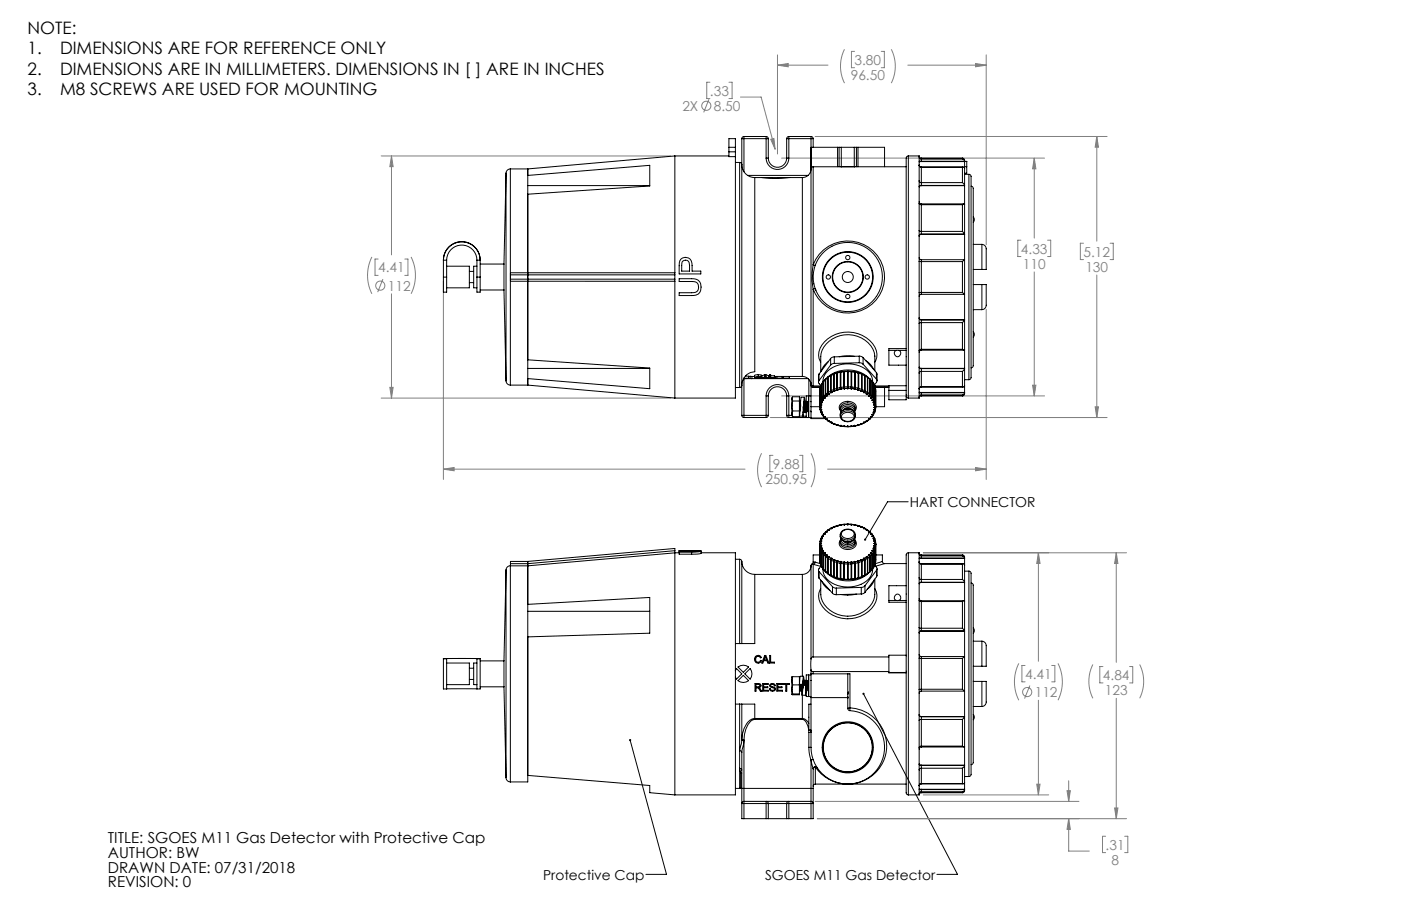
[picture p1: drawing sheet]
<svg xmlns="http://www.w3.org/2000/svg" width="432mm" height="279mm" viewBox="0 0 432 279" stroke-linecap="round" stroke-linejoin="round" font-family="sans-serif">
<defs><g id="words">
<g font-size="5.3">
<text x="8.5" y="10.5">NOTE:</text>
<text x="8.5" y="16.8">1.</text>
<text x="18.5" y="16.8">DIMENSIONS ARE FOR REFERENCE ONLY</text>
<text x="8.5" y="23.1">2.</text>
<text x="18.5" y="23.1">DIMENSIONS ARE IN MILLIMETERS. DIMENSIONS IN [ ] ARE IN INCHES</text>
<text x="8.5" y="29.4">3.</text>
<text x="18.5" y="29.4">M8 SCREWS ARE USED FOR MOUNTING</text>
</g>
<g font-size="4.7">
<text x="33.2" y="260.1">TITLE: SGOES M11 Gas Detector with Protective Cap</text>
<text x="33.2" y="264.6">AUTHOR: BW</text>
<text x="33.2" y="269.1">DRAWN DATE: 07/31/2018</text>
<text x="33.2" y="273.7">REVISION: 0</text>
</g>
<g font-size="4.2" fill="#808080">
<text x="263.4" y="20">3.80</text>
<text x="218.8" y="29.5">.33</text>
<text x="262.2" y="24.7">96.50</text>
<text x="210.3" y="34.2">2X</text>
<text x="220" y="34.2">8.50</text>
<text x="314.7" y="78.2">4.33</text>
<text x="315.3" y="82.9">110</text>
<text x="333.9" y="79.1">5.12</text>
<text x="334.5" y="83.9">130</text>
<text x="116.6" y="84">4.41</text>
<text x="119.5" y="89.7">112</text>
<text x="235.9" y="149.3">250.95</text>
<text x="238.2" y="144.6">9.88</text>
<text x="315.9" y="209.3">4.41</text>
<text x="339.9" y="209.7">4.84</text>
<text x="318.9" y="215">112</text>
<text x="340.5" y="214.4">123</text>
<text x="340.8" y="262">.31</text>
<text x="342.5" y="266.8">8</text>
</g>
<g font-size="4.2">
<text x="280.4" y="156.3">HART CONNECTOR</text>
<text x="167.4" y="271.3">Protective Cap</text>
<text x="235.8" y="271.3">SGOES M11 Gas Detector</text>
</g>
</g></defs>
<g fill="none" stroke="#808080" stroke-width=".31">
<path d="M239.6 16.9v30.6M260.3 15.2a11.7 11.7 0 0 0 0 10.4M263.4 15.8h-1v5.1h1M271.6 15.8h1v5.1h-1M274.7 15.2a11.7 11.7 0 0 1 0 10.4M300.7 19.6l3.3 .5-3.3 .5zM304 16.9v58.6M218.5 30.6l-1.6 4M218.8 25.4h-1v5h1M224.7 25.4h.9v5h-.9M228.2 29.9h6.4l4.3 16.1M239.6 20.1h15.6"/>
<path d="M239.6 20.1l3.3-.5v1zM279.8 20.1h24.2M117.5 48.1h89.2M120.7 48.1l.5 3.3h-1zM120.7 48.1v30.5M237.5 43l1-.3 .4 3.3zM240.9 48.8h81M251.2 42.1h90M318.8 48.8l.5 3.3h-1zM318.8 48.8v24.6M338 42.1l.6 3.3h-1.1zM338 42.1v32.3"/>
<path d="M114.6 79.2a12.7 12.7 0 0 0 0 11.4M116.6 79.9h-1v5h1M124.8 79.9h.9v5h-.9M126.7 79.2a12.7 12.7 0 0 1 0 11.4M314.7 74.1h-1v5h1M322.9 74.1h.9v5h-.9M333.9 75h-.9v5h.9M342.1 75h1v5h-1M118 86.1l-1.6 4M120.7 90.6v32.2M136.7 86.7v61.2M304 95.4v52.5"/>
<path d="M318.8 83.9v38.2M338 84.8v44M120.2 119.5h1l-.5 3.3zM318.3 118.8h1l-.5 3.3zM117.5 122.8h89.2M234.7 139.8a11.7 11.7 0 0 0 0 10.4M237.4 128.8h103.8M240.9 122.1h81M250 139.8a11.7 11.7 0 0 1 0 10.4M337.5 125.5h1.1l-.6 3.3zM136.7 144.7l3.3-.5v1zM136.7 144.7h92.9"/>
<path d="M238.2 140.4h-.9v5.1h.9M246.5 140.4h.9v5.1h-.9M255.1 144.7h48.9M300.7 144.2l3.3 .5-3.3 .5zM284.6 170.5h62.6M320 170.5l.6 3.3h-1.1zM320 170.5v33.4M344 170.5v33.8M344 170.5l.6 3.3h-1.1zM314 204.6a12.7 12.7 0 0 0 0 11.3M315.9 205.2h-.9v5.1h.9M317.4 211.4l-1.6 4"/>
<path d="M320 215.9v29.2M324.1 205.2h1v5.1h-1M326.1 204.6a12.7 12.7 0 0 1 0 11.3M336.8 204.9a11.7 11.7 0 0 0 0 10.4M339.9 205.6h-.9v5h.9M344 215.3v37.2M348.1 205.6h1v5h-1M351.3 204.9a11.7 11.7 0 0 1 0 10.4M251.2 247.1h81.4M251.9 252.5h95.3M284.6 245.1h38.6M319.5 241.8h1.1l-.6 3.3z"/>
<path d="M328.9 243.8h1l-.5 3.3zM329.4 252.5l.5 3.3h-1zM329.4 252.5v10h6.3M329.4 240.8v6.3M340.8 257.9h-1v5h1M343.5 249.2h1.1l-.6 3.3zM346.6 257.9h1v5h-1"/>
<circle cx="217.7" cy="32.6" r="1.41"/>
<circle cx="117.2" cy="88.1" r="1.41"/>
<circle cx="316.6" cy="213.4" r="1.41"/>
</g>
<path d="M279.9 154.7h-6.3l-7 11.7M266.1 214l29 55.6h-6.3M194.2 228.2l11.2 41.4h-6.3" fill="none" stroke="#000" stroke-width=".31"/>
<path d="M194 228a.34 .34 0 0 0 .1 .5 .34 .34 0 0 0 .4-.2 .34 .34 0 0 0-.4-.4l.1 .3-.1-.3zM265.9 213.7a.34 .34 0 0 0 .1 .6 .34 .34 0 0 0 .5-.4 .34 .34 0 0 0-.5-.2l.1 .3zM266.4 166.2l.1 .5 .1-.3-.1 .3a.34 .34 0 0 0 .4-.1 .34 .34 0 0 0-.1-.4 .34 .34 0 0 0-.4 0z" fill="#000"/>
<path d="M338 42.1l.6 3.3h-1.1zM337.5 125.5h1.1l-.6 3.3zM318.8 48.8l.5 3.3h-1zM318.3 118.8h1l-.5 3.3zM237.5 43l1.4 3-.4-3.3zM300.7 144.2l3.3 .5-3.3 .5zM136.7 144.7l3.3-.5v1zM239.6 20.1l3.3-.5v1zM300.7 19.6l3.3 .5-3.3 .5zM120.7 48.1l.5 3.3h-1zM120.2 119.5h1l-.5 3.3zM319.5 241.8h1.1l-.6 3.3zM320 170.5l.6 3.3h-1.1zM344 170.5l.6 3.3h-1.1zM343.5 249.2h1.1l-.6 3.3zM328.9 243.8h1l-.5 3.3zM329.4 252.5l.5 3.3h-1z" fill="#808080"/>
<g fill="none" stroke="#000" stroke-width=".31">
<path d="M156 53.4v64.1M156 53.4l-.7 28M157.3 52.1a1.33 1.33 0 0 0-1.3 1.3M157.3 52.1v66.7M157.3 52.1h5.4M162.7 52.1v2l37.6-3.1v6.4l-37.6 2.5v24.2M162.7 52.1v32M162.7 57.2h37.6M208 48.1v36M208 48.1h16.7M208 48.1l-45.3 4M224.7 46.8v1.5h2"/>
<path d="M224.7 45.4v-2.6h2v2.6M224.7 46.8h2M224.7 45.4h2M224.7 45.4v1.4M226.7 48.3v74.5h-18.7M226.7 46.8v1.5M226.7 50.1h1.3M226.7 45.4v1.4M228 50.1l.4 .2 .2 .5M228 50.1v69.4M228.6 50.8a4 4 0 0 0 4 4M228.6 50.8v68"/>
<path d="M228.6 42.8h.7M228.6 42.8v8M229.3 42.1v.7M229.3 42.1l-.5 .2-.2 .5M229.3 42.8h6.8M229.3 42.1h6.8M229.3 42.8v10.2M230.4 54.1h18.7M232.6 54.8v59.8a4.1 4.1 0 0 0-4 4.2M232.6 54.8h2.2M234.8 54.8a30.7 30.7 0 0 0 8.3 0M234.8 54.8h8.3"/>
<path d="M236.1 42.8h.7M236.1 42.1v.7M236.1 42.1l.5 .2 .2 .5M236.1 48.8a3.5 3.5 0 0 0 3.5 3.5 3.5 3.5 0 0 0 3.5-3.5M236.1 48.8h.7M236.1 42.8v6M236.8 48.8a2.83 2.83 0 0 0 2.8 2.8 2.83 2.83 0 0 0 2.9-2.8M236.8 42.8v6M242.5 48.8h.6M242.5 42.8h.6M242.5 42.8v6M243.1 54.8h.1"/>
<path d="M243.1 42.1l-.4 .2-.2 .5M243.1 42.1v.7M243.1 42.8h6.9M243.1 54.8h4.2M243.1 42.8v6M243.1 42.1h6.9M247.3 54.8v61.3M250 52.1a2.67 2.67 0 0 1-2.7 2.7M250 52.1v66.3M250 45.4h8.1M250 42.1v.7M250 42.1l.4 .2 .2 .5"/>
<path d="M250 42.8h.6M250 42.8v9.3M250.6 51.4l-.4 .2-.2 .5M250.6 51.4v30.3M250.6 51.4h28.7M250.6 42.8v2.6M258.1 45.4h.5M258.1 45.4v6M258.6 45.4h.7M258.6 45.4v6M259.3 45.4v6h-.2M259.3 45.4h4"/>
<path d="M263.3 45.4h.7M263.3 45.4v6h.2M264 45.4h.4M264 45.4v6M264.4 45.4h8.2v6M264.4 45.4v6M280 48.1l-.5 .2-.2 .5v63.8M280 48.1v74.7M280 48.1h3.3M283.3 50.8l.2 .5 .5 .2M283.3 48.1l.2 .5 .5 .2M283.3 48.1v.3"/>
<path d="M283.3 48.4v2.5M283.3 50.9v4.9M283.3 55.8v6.9M283.3 55.8l.2 .4 .5 .1M283.3 50.9l.2 .5 .5 .2M283.3 49.7h.7M283.3 48.4l.2 .5 .5 .2M284 57.3l-.7 .4M284 56.3v.9M284 57.2l-.7 .3M284 51.6v4.7M284 49.8l-.7 .1"/>
<path d="M284 49.1v.6M284 51.6h.1M284 48.8v.3M284 48.8h12.6M284 57.3h13.3M284 49.7v.1M284 57.2v.1M284 57.2h13.3M284 56.3h12.6M284 49.8h13.3M284 49.7h13.3M284 49.1h12.6"/>
<path d="M296.6 48.8l.6 .3 .1 .7M296.6 56.3l.7 .9M296.6 49.1l.7 .6M296.6 48.8v.3M296.9 51.5l-12.9 .1M297.3 57.2v.1M297.3 49.7v.1M297.3 57.3v5.7M297.3 51.9l-.2-.3h-.5v4.7M297.3 51.9v5.4M297.3 49.8v2.1M297.3 53.8h1.3"/>
<path d="M297.3 49.8h.7M297.3 51.4h.7M298 49.8h.1M298 49.8v3.6h-.7M298.6 53.8l.5 .2 .2 .4v62l-.2 .5-.5 .2M298.6 53.8v63.3M299.3 57.4l.5 .2 .2 .5v54.7l-.2 .4-.5 .2M209.9 79.9a2.17 2.17 0 0 1 2.6-.1 2.17 2.17 0 0 1 .8 2.5v1.3h2.7v.9h-6.7v-2.2a3.3 3.3 0 0 1 .6-2.4zM256.4 75.9h.1M283.3 62.2l.2 .5 .5 .2M283.3 62.7v8.4M283.3 71.1v9.5"/>
<path d="M283.3 79.4l.2 .5 .5 .2M283.3 71.1l.7 .3M283.3 62.7l.7 .4M284 72.2l-.5 .2-.2 .5M284 71.4v.8M284 72.2l-.5 .2-.2 .4M284 63.1v8.3M284 62.9v.2M284 62.9h13.2M284 72.2h13.3M284 72.2h.1M284 71.4h12.6"/>
<path d="M284 63.1h12.6M296.6 71.4l.7 .8M296.6 63.1v8.3M297.3 72.2h.1M297.3 72.2v7.9M297.3 63l-.2-.1-.5 .2M297.3 63v9.2M300 66.9l.3 .8-.3 .8M300 75.4h2.6M302.6 75.4v7.7M302.6 75.4a1.65 1.65 0 0 1 1.4 2.2v5.5h-1.4M136.7 80.2a5.7 5.7 0 0 1 5.6-5.7 5.7 5.7 0 0 1 5.7 5.7"/>
<path d="M136.7 80.2a5.7 5.7 0 0 1 5.6-5.6 5.7 5.7 0 0 1 5.7 5.6M136.7 85.5v4.6h1v-4.6M136.7 80.2v5.3M136.7 80.2h1M136.7 85.5h1M137.7 80.2a4.7 4.7 0 0 1 4.6-4.6 4.7 4.7 0 0 1 4.7 4.6M137.7 82.1h7v6.7h-7M137.7 80.2v5.3M144.7 83.7h1.3M144.7 87.2h1.3M147 85.5v4.6h1v-4.6M147 82.1h-1v6.7h1"/>
<path d="M147 80.2h1M147 85.5h1M147 80.2v5.3M148 81.4h7.3M148 89.4h7.3M148 80.2v5.3M155.3 81.4v8M155.3 89.4l.7 28.1M157.3 86.1v.6h5.4M157.3 86.1h50.7M157.3 84.8h50.7M157.3 84.8v1.3"/>
<path d="M162.7 86.7h45.3M162.7 86.1v.6M162.7 84.1v.7M162.7 86.7v24.3l37.6 2.5v6.4l-37.6-3.1v2M162.7 84.1h-5.4v.7M162.7 86.7v32.1M162.7 84.8v1.3M208 86.1v.6M208 84.1h-45.3M208 84.1v.7M208 86.7v36.1M208 84.8v1.3"/>
<path d="M209.3 85.9h3.9a2.57 2.57 0 0 1 2.5 1 2.57 2.57 0 0 1 .2 2.7 2.33 2.33 0 0 1-2.7 1.5h-3.9v-.8h3.9a1.77 1.77 0 0 0 2.1-1.8 1.77 1.77 0 0 0-2.1-1.7h-3.9zM210.5 80.5l.8-.3 .6 .2a1.81 1.81 0 0 1 .6 1.9v1.3h-2.4l.1-2.6zM250.6 81.7l.7 .1M250.6 81.7a11.3 11.3 0 0 1 15.3-6.4 11.3 11.3 0 0 1 5.2 15.7 11.4 11.4 0 0 1-10.8 5.5 11.4 11.4 0 0 1-9.7-7.3M250.6 81.7l-.3 4.9 .3 2.6M250.6 89.2v29.8M250.8 87.5h.1M251.3 89l-.7 .2M251.3 89.1l.2 .3M270.1 91.4h.1M283.3 80.6v9.7M283.3 90.3v9.4"/>
<path d="M283.3 99.7v8.4M283.3 80.6l.7 .1M283.3 98l.1 .4 .6 .2M283.3 98.1l.2 .4 .5 .2M284 80.7v9.5M284 90.2l-.7 .1M284 90.2v.6M284 90.8l-.5 .2-.2 .4M284 80.1v.6M284 98.7v.8M284 99.5l-.7 .2M284 99.5v8.2"/>
<path d="M284 80.7h12.6M284 90.2h12.6M284 90.8h13.3M284 80.1h13.3M284 99.5h12.6M284 98.6v.1M296.6 80.7v9.5M296.6 90.2l.7 .6M296.6 99.5v8.2M297.3 80.1l-.7 .6M297.3 98.7l-.7 .8M297.3 80.1v10.7"/>
<path d="M297.3 90.8v7.8M297.3 98.6v9.2M297.3 98.6l-13.3 .1M297.3 98.6v.1M300 83.1h2.6M300 87.8h2.6M300 95.5h2.6M302.6 87.8v7.7M302.6 87.8h1.4v3.1a8.3 8.3 0 0 1-.4 4.1l-1 .5M156 117.5a1.33 1.33 0 0 0 1.3 1.3M157.3 118.8h5.4M162.7 118.8l45.3 4"/>
<path d="M162.7 113.6h37.6M226.7 119.5h1.3M228.6 118.8l-.1 .4-.5 .3M228.6 118.8v9.3M229.2 116.6l1.5 .1M229.8 116h.9M230.7 116v.7M230.7 116.7l-1.6 .1M231.2 116.1h.6M231.2 116.1h-.5M231.2 116.1v.6M231.2 116.7l-1.6 .1"/>
<path d="M231.8 116.1v.7l-.6-.1M231.8 116.1h.8M232.6 116.4l1.1 .2M232.7 116.5l1 .1M233.7 116.3v.3M233.7 115.6l.9 .1v.6M233.7 115.6l-1 .1-.1 .7M233.7 116.2l-1.1 .2M233.7 116.2l.9 .1M233.7 115.6v.6M234.4 116.5l-.7 .1M234.4 116.5h.3"/>
<path d="M234.4 116.4v.1M234.5 116.5l-.8 .1M234.6 116.3l-1.7 .1 .8 .2M234.7 116.5l-1 .1M234.7 116.1h.1M234.7 115.8v.7M234.8 116.6h2.2M235.1 116.6h.1M235.1 116.6h1.6M235.5 116.5l.4-.2 .4 .2zM235.7 115.6h.3M235.7 115.6l-.9 .3v.7"/>
<path d="M235.7 115.6v.6M235.7 116.2h.3M235.7 116.2l-.9 .4M236 115.6l1 .3v.7M236 115.6v.6M236 116.2l1 .4M236.7 116.6h.1M237 116.1h.2M237.1 116.1l.1 .3M237.2 116.2v.4h1.5M237.2 116.2v-.6h.3v.6M237.2 116.2h.3"/>
<path d="M237.5 116.2v.3M237.5 115.9h1.2v.6M238 116.6h.1M238.7 116.5h.1M238.7 116.1h8.6M238.9 116.1v.5h-.9M239 116.1v.3M239.4 116.1v.5h1.7v-.5M241.2 116.1l-.1 .2M241.4 116.1v.5h1.9v-.5M247.3 116.1l1.5 .4 .7 .8 .4 .7M249.1 116.8h-19.8v11.3"/>
<path d="M249.3 117v5.1M250 118.4l.2 .5 .4 .1M250 118.4l-.1-.4 .1 .7M250 118.7h.1M250 118.7l.1 .5 .5 .2M250 118.8l.2 .4 .4 .2M250 118.8v6.6M250.6 119.4h.1M250.6 119h2.4M252.4 117.4l-.1 .7 .7 .8M252.4 115.4l-.1 2.4M252.4 115.4v2"/>
<path d="M252.7 120v5.5M252.7 119.9v.1M252.7 119.8v4.9M252.8 119.8h-.1M252.8 119.4h-2.2M252.9 119.2l-.2 .6M253 119.1l-.1 .1M253 119.1l-.1 4.8M253.3 118.4l-.3 .7M253.3 118.4v4.7M253.3 118.3l-.3 .8M253.3 118.4h.1"/>
<path d="M253.3 118.3v4.7M253.4 118.3l-.1 .1M253.8 117.7l-.5 .6M253.8 117.7v4.7M253.8 117.6l-.5 .7M253.8 117.6v.1M253.9 117.7h-.1M253.9 117.6v4.7M253.9 117.6h-.1M254.4 117l-.5 .6M254.4 117v4.7M254.4 116.9l-.5 .7"/>
<path d="M254.4 116.9v.1M254.5 117h-.1M254.5 116.9v4.7M254.5 116.9h-.1M254.5 116.8v.1M255.1 116.4l-.6 .5M255.1 116.4v4.7M255.1 116.4h.1M255.2 116.3l-.7 .5M255.2 116.3v4.8M255.2 116.3l-.1 .1M255.3 111.5l-.4 .3a5.4 5.4 0 0 0-1.8 2.6"/>
<path d="M256 115.9l-.8 .4M256 115.9v4.7M256 112.6l-3.6 4.8M256 110.6v2M256 110.6l-3.6 4.8M256 115.8l-.8 .5M256.1 115.8l-.1 .1M256.1 115.8v4.8M256.1 115.8h.1M256.9 115.4l-.8 .4M256.9 115.4v4.7M256.9 115.4l.1 .1"/>
<path d="M256.9 115.3l-.8 .4M256.9 115.3v.1M256.9 115.3l.1 .1M257 115.4v.1M257 115.4v4.8M257.1 115.3l-.1 .2M257.1 112.1l-1.1 .5M257.1 110.1l-1.1 .5M257.1 110.1v2M257.9 115l-.9 .4M257.9 119.8l-.9 .3M257.9 119.8v.5"/>
<path d="M257.9 115.1l-.9 .3M257.9 119.8h.1M257.9 115.1v4.7M257.9 115.1h.1M257.9 115v.1M257.9 115h.1M258 119.8l.2 .6M258 115v.1M258.1 119.7l.2 .5M258.1 119.7l-.1 .1M258.1 115l-.1 4.8M258.1 115l-.1 .1"/>
<path d="M258.1 115h-.1M259 114.7l-.9 .3M259 114.7v.1M259 114.7l.1 .1M259 119.5l-.9 .2M259 119.5l-.1 .5M259 114.8l-.9 .2M259 114.8v4.7M259 119.5l.1 .1M259 114.8h.1M259.1 119.6l.1 .5M259.1 114.8v4.8"/>
<path d="M259.1 114.8h.1M259.1 119.5l.3 .4M259.1 119.5v.1M259.1 114.8v4.7M259.2 114.7l-.1 .1M259.4 119.9l-.2 .2M260 119.8l-.6 .1M260 119.8l.2 .2M260.1 114.6l-1 .2M260.1 114.6h.1M260.1 119.4l-1 .1M260.1 119.4l-.1 .4"/>
<path d="M260.1 119.4h.1M260.1 114.6v4.8M260.1 114.6l.1 .1M260.2 119.4v.6M260.2 114.7v4.7M260.2 114.6v.1M260.3 119.3l.1 .5M260.3 119.3l-.1 .1M260.3 114.6v4.7M260.3 114.6l-.1 .1M260.3 114.5l-.1 .1M260.4 119.8l-.2 .2"/>
<path d="M261.1 119.8h-.7M261.1 119.8l.2 .1M261.2 114.5l.1 .1M261.2 114.6h-.9M261.2 119.3l-.1 .5M261.2 119.3h-.9M261.2 119.3l.1 .1M261.2 114.6v4.7M261.2 114.6h.1M261.3 119.4v.5M261.3 114.6h.1M261.3 114.6v4.8"/>
<path d="M261.4 119.3l.1 .5M261.4 119.3h.9M261.4 114.6h.9M261.4 119.3l-.1 .1M261.4 114.6v4.7M261.4 114.6h-.1M261.4 114.5l-.1 .1M261.4 114.5l.9 .1M261.4 114.5v.1M261.5 119.8h.7M261.5 119.8l-.2 .1M262.2 119.8l.1 .2"/>
<path d="M262.3 114.5l.1 .1M262.3 119.3l-.1 .5M262.3 119.3l.1 .1M262.3 114.6v4.7M262.3 114.6l.1 .1M262.4 114.6v.1M262.4 119.4l-.1 .6M262.4 114.7v4.7M262.5 119.4l.1 .4M262.5 119.4l.9 .1M262.5 114.6l.9 .2M262.5 119.4h-.1"/>
<path d="M262.5 114.6v4.8M262.5 114.6l-.1 .1M262.5 114.6h-.1M262.5 114.6h.1M262.5 114.5l.9 .3M262.6 119.8l.6 .1M262.6 119.8l-.3 .2M263.2 119.9l.2 .2M263.3 109.9l-2.6-.2-2.1 .3M263.4 114.7l.1 .1M263.4 119.5l-.2 .4M263.4 119.5l.1 .1"/>
<path d="M263.4 114.8v4.7M263.4 114.8h.1M263.5 114.8h.1M263.5 119.6l-.1 .5M263.5 114.8v4.8M263.6 119.5l.1 .5M263.6 119.5l.9 .2M263.6 114.8l.9 .2M263.6 114.8v4.7M263.6 119.5l-.1 .1M263.6 114.8h-.1M263.6 114.7l-.1 .1"/>
<path d="M263.6 114.7v.1M263.6 114.7l.9 .3M264.5 115l.1 .1M264.5 119.7l-.2 .5M264.5 119.7l.1 .1M264.5 115v4.7M264.6 115v.1M264.6 119.8l-.2 .6M264.6 115.1v4.7M264.7 115h-.2M264.7 115v.1M264.7 119.8v.5"/>
<path d="M264.7 119.8l.8 .3M264.7 115.1l.8 .3M264.7 119.8h-.1M264.7 115.1v4.7M264.7 115.1h-.1M264.7 115l.8 .4M264.8 111.9l1.2 .4M264.8 109.8l1.2 .5M264.8 111.9l-7.7 .2M264.8 109.8l-7.7 .3M264.8 109.8v2.1M265.5 115.3l.1 .2"/>
<path d="M265.5 115.4v4.7M265.6 115.4v.1M265.6 115.5v4.7M265.7 115.3l-.2 .1M265.7 115.3v.1M265.7 115.3l.8 .4M265.7 115.4l.8 .4M265.7 115.4l-.1 .1M265.7 115.4v4.7M266 112.3l4.1 4.6M266 110.3v2M266 110.3l4.1 4.6"/>
<path d="M266.5 115.8h.1M266.5 115.8v.1M266.5 115.8v4.7M266.5 115.9v4.7M266.6 115.8l.7 .5M266.6 115.8h-.1M266.6 115.8v.1M266.6 115.9l.7 .4M266.6 115.9v4.7M266.6 115.9h-.1M266.8 111.2h.1a6.1 6.1 0 0 1 2.4 2.8M267.3 116.3l.2 .1"/>
<path d="M267.3 116.3v4.8M267.3 116.4h.2M267.4 116.3l.7 .6M267.5 116.4l.6 .5M267.5 116.4v4.7M267.6 116.4a9.7 9.7 0 0 0-12.6 .1M268.1 116.9h.1M268.1 116.9v4.7M268.1 117h.1M268.1 116.9l.1 .1M268.2 116.9l.5 .7M268.2 117l.5 .6"/>
<path d="M268.2 117v4.7M268.7 117.6h.1M268.7 117.6v4.7M268.7 117.7h.1M268.8 117.6v.1M268.8 117.6l.4 .7M268.8 117.7l.4 .6M268.8 117.7v4.7M269 117.8a5.7 5.7 0 0 0-5.1-5.3 9 9 0 0 0-9.7 3.1l-.6 2.2M269.2 118.3l.1 .1M269.2 118.3v4.7M269.2 118.4h.1"/>
<path d="M269.3 118.3l.3 .8M269.3 118.4l.3 .7M269.3 118.4v4.7M269.6 119h4.4M269.6 119.1l.1 .1M269.6 119.1v4.7M269.6 114.3v-4.4a8 8 0 0 0-9.4-6.6 7.9 7.9 0 0 0-7.2 6.6v4.7M269.6 111.7a5 5 0 0 0-1.5-6.7 9.9 9.9 0 0 0-15.4 2.5 4.3 4.3 0 0 0 .3 4.2M269.6 119.1l.2 .7M269.7 119.2l.1 .6M269.7 119.2v4.7M269.7 119.4h4.3"/>
<path d="M269.8 119.8h.1M269.8 119.9l.1 .1M269.8 119.8l.1 4.9M269.9 120v5.5M270.1 116.9l.2 .7-.8 1.2M270.1 114.9l.2 .4v2.1M270.1 114.9v2M272.6 119.4v6h-2.7M274 108.1v4.5h5.3M274 108.1h2.3M276.3 108.1a1.01 1.01 0 0 0-.5 1.5 1.01 1.01 0 0 0 1.6 0 1.01 1.01 0 0 0-.5-1.5M276.3 108.1h.6"/>
<path d="M276.9 108.1h2.4M279.3 112.6v10.7h-5.3v-2.9M279.3 107.5h-5.3v.6M279.3 119h-5.3v1.4M283.3 108.1v7M283.3 115.1v4.8M283.3 119.9v2.5M283.3 113.2l.7 .4M283.3 113.3l.7 .4M284 108l-.5 .2-.2 .5M284 119.3l-.5 .2-.2 .5M284 107.7l-.7 .4"/>
<path d="M284 113.7v.8M284 114.5l-.5 .2-.2 .4M284 114.5v4.8M284 119.3l-.5 .2-.2 .4M284 107.7v.3M284 119.3h.1M284 108h13.2M284 119.3h12.9M284 113.7h13.3M284 113.6v.1M284 107.7h12.6M284 113.6h13.3"/>
<path d="M284 114.5h12.6M284 119.3h12.6M296.6 107.7l.7 .2M296.6 114.5v4.8M297.3 113.7l-.7 .8M297.3 107.8v5.8M297.3 118.9l-.2 .4h-.5M297.3 113.6v5.3M297.3 118.9v2.1M297.3 117.1h1.3M297.3 107.8v.1M297.3 113.6v.1"/>
<path d="M300 102.3l.3 .8-.3 .9M228.6 128.1l.2 .5 .5 .2M228.6 128.1h.7M229.3 128.1v.7M229.3 128.8h6.8M229.3 128.1h6.8M236.1 128.1h.7M236.1 128.1v.7M236.1 122.1h.7M236.1 122.1a3.5 3.5 0 0 1 3.5-3.5 3.5 3.5 0 0 1 3.5 3.5M236.1 122.1v6M236.8 128.1l-.2 .5-.5 .2"/>
<path d="M236.8 122.1a2.83 2.83 0 0 1 2.8-2.8 2.83 2.83 0 0 1 2.9 2.8M236.8 122.1v6M242.5 122.1h.6M242.5 128.1h.6M242.5 128.1l.2 .5 .4 .2M242.5 122.1v6M243.1 128.1v.7M243.1 128.8h6.9M243.1 122.1v6M243.1 128.1h1M244.1 125.2l.2 1.5M244.1 125.2v2.4"/>
<path d="M244.1 123v2.2M244.1 127.6v.5M244.1 128.1l.2 .4M244.1 127.6l.2 .9M244.1 123l.2 .7M244.2 122.5l-.1 .5M244.3 122.5l-.2 .5M244.3 126.7l-.2 .9M244.3 123.7l-.2 1.5M244.3 122.4h2.1v6.1h-2.1M244.3 126.7h2.1M244.3 123.7h2.1"/>
<path d="M246.4 124.4l.1 2M246.5 127l-.1 .1M246.6 123.8l-.2 .4 .1 1.2M246.6 125.4l-.2 1.8M246.6 125.4h.1M246.7 123.8v.1M246.7 123.8l.1 1.5M246.7 123.8v.9M247.5 128.3v.1M247.5 128.3h.1M247.5 127.1l.2-.4-.2-1.2 .4 1.6M247.5 128.4h1"/>
<path d="M247.5 127.6v.8M247.5 127.2h1M247.7 124.5l.2 2.6M247.8 124.1l.2 3M247.8 123.9l.4 2.8-.2 .4M247.9 122.5l-1 .1-.5 5.7h1l.5-5.8 .2 1.5M247.9 127.1h.1M248 124.2l.2 2.4 .3 .5M248.1 124.1l-.2-.5-.3 1.8M248.2 123.8l-.2 .4M248.3 123.8l.2 .4M248.3 123.8l.2 3.3 .3-3.3 .1 .4 .1 2.3-.5 .4"/>
<path d="M248.3 123.8l.2 3.3 .2-3.3 .3 3.1-.5 .2M248.4 127.1h.1M248.5 127.1h.1M248.6 127.1h-.1M249.2 122.1v6.7zM249.3 126.7l-.1 .1M249.3 123.8l-.1 .1M249.9 126.7l.1 .3M249.9 123.8l.1 .1M250 122.1h-1.5v6.7M250 125.4v3.7h4.3M250 125.4h2.7"/>
<path d="M252.7 125.5l.5 .1M252.7 125.5l.3 .3M252.7 125.5v.7l.3 .1M252.7 124.7l.6 .2M252.7 124.7l.3 .3M252.7 124.7v.7l.3 .1M252.7 126.3l.4 .3M252.7 126.3l.2 .7h.3M252.8 126.2l-.1 .1M252.8 126.3l.5 .1M252.9 123.9l.3 .4M252.9 123.9l-.2 .6 .4 .2"/>
<path d="M253 127l.3 .3M253 127h.1M253 127.1l.3 .7 .2-.1M253 125.8v.5M253 125.5l.2 .1M253 127l.5 .1M253 123.9h-.1M253 123.9l.5 .3M253 125v.5M253 126.3l.3 .1M253.1 126.6l.1 .4M253.1 124.7l.2 .2"/>
<path d="M253.2 125.6l-.2 .2M253.2 124.3l-.1 .4M253.2 127l.3 .1M253.3 123.1l.5 .4M253.3 123.1l.2 .4M253.3 123.1l-.3 .7 .3 .2M253.3 126.4l-.2 .2M253.3 124.9l-.3 .1M253.3 127.3l.2 .4M253.3 124l.2 .2M253.3 123l.4 .2M253.4 127.9l.4 .6"/>
<path d="M253.5 127.1l-.2 .2M253.5 124.2l-.3 .1M253.5 123.5l-.2 .5M253.5 127.7l.3 .1M253.7 128l.3 .4M253.7 123.2l.1 .3M253.8 122.4l.5 .4M253.8 122.4l.2 .4M253.8 122.4l-.5 .6M253.8 127.8h-.4l.3 .2M253.8 123.5h-.3M253.8 127.8l-.1 .2"/>
<path d="M253.9 122.3l.3 .3M253.9 128.5l.3 .2M253.9 128.6l.5 .6M254 122.8l-.3 .4M254 128.4l-.2 .1M254 128.4l.3 .1M254.2 128.7l.4 .4M254.2 122.6l.1 .2M254.3 128.5h-.5M254.3 122.8h-.3M254.3 128.5l-.1 .2M254.4 121.7l-.5 .6"/>
<path d="M254.4 121.7l.2 .5M254.5 129.2l.3 .1M254.5 121.7v.1M254.5 121.7l.3 .2M254.5 121.7h-.1M254.5 121.7l.4 .5M254.5 129.3l.7 .5M254.6 122.2l-.4 .4M254.6 129.1l-.2 .1M254.6 129.1h.3M254.8 129.3l.5 .4M254.8 121.9l.1 .3"/>
<path d="M254.9 129.1l-.5 .1M254.9 122.2h-.3M254.9 129.1l-.1 .2M255.1 121.1l-.6 .5M255.1 121.1l.2 .5M255.1 121.1h.1M255.2 121.1l.4 .5M255.2 129.8l.4 .1M255.3 121.6l-.5 .3M255.3 129.7l-.1 .1M255.3 121.6h.3M255.3 129.7h.3"/>
<path d="M255.3 129.9l.7 .4M255.6 129.9l.5 .3M255.6 129.7l-.4 .1M255.6 121.4v.2M255.6 129.7v.2M256 120.6l-.4 .2a.29 .29 0 0 0-.3 .3 .29 .29 0 0 0 .3 .3M256 120.6l.1 .5M256 120.6h.1M256.1 121.1l-.5 .3M256.1 121.1h.3M256.1 120.6l.3 .5M256.1 130.3h.1"/>
<path d="M256.1 120.5l.3 .4M256.1 120.5v.1M256.1 130.3l.3 .1M256.2 130.4l.7 .4M256.4 130.2h-.3M256.4 130.2v.2M256.4 130.4l.6 .2M256.4 120.9v.2M256.9 120.1l.1 .5M256.9 120.1l-.8 .4M256.9 120.1l.1 .1M257 120.6l-.6 .3"/>
<path d="M257 130.6l-.1 .1M257 120.6l.3 .1M257 120.2l.3 .5M257 130.7l.1 .1M257 120.1l.3 .4M257 120.1v.1M257.1 130.8h.2M257.1 130.7l-.2 .1M257.1 130.8l.8 .3M257.3 130.6l-.2 .1M257.3 130.6v.2M257.3 130.6h-.3"/>
<path d="M257.3 130.8l.6 .2M257.3 120.5v.2M257.9 120.3l-.6 .2M257.9 131v.1M257.9 120.3l.3 .1M258 131.1h.3M258.1 131.1h-.2M258.1 131.2l.9 .2M258.2 130.9l-.1 .2M258.2 130.9l-.3 .1M258.2 130.9l.1 .2M258.3 131.1l.6 .2"/>
<path d="M258.3 120.2l-.1 .2M258.9 126.4a1.81 1.81 0 0 1 1.8-2.6 2.45 2.45 0 0 1 3.2 2.1l-.3 .6M258.9 120l-.6 .2M258.9 131.3l.1 .1M258.9 120l.3 .1M259 128.3a2.32 2.32 0 0 1 3.7-1.8 1.64 1.64 0 0 1 .9 1.8M259 126.4l.2 .7M259.1 131.3l.1 .1M259.1 131.3l-.1 .1M259.2 131.2l-.1 .1M259.2 131.2l.2 .1M259.2 131.2l-.3 .1"/>
<path d="M259.2 131.4l.9 .1M259.3 126.9a2.08 2.08 0 0 1 1.7-1.7 2.08 2.08 0 0 1 2.2 1v.7M259.4 131.3l.6 .1M259.4 131.3l-.2 .1M259.7 127.8a2.26 2.26 0 0 1 3.6 .7 2.06 2.06 0 0 1-2 1.5 2.06 2.06 0 0 1-2-1.5zM260 131.4l.1 .1M260 126.4a1.57 1.57 0 0 1 2.6 0M260.2 131.5l.1 .1M260.2 131.5h-.1M260.2 131.3v.2M260.2 131.3l-.2 .1M260.2 131.3l.2 .2"/>
<path d="M260.4 131.5h.7M260.4 131.5l-.1 .1M261.1 131.5l-.8 .1M261.3 131.4v.1M261.3 131.5l.1 .1M261.3 131.5l-.1 .1M261.3 131.4l.2 .1M261.3 131.4l-.2 .1M261.5 131.5l-.1 .1M262.2 131.5h-.7M262.2 131.5l.1 .1M262.3 131.6h-.9"/>
<path d="M262.3 131.3l.1 .2M262.3 131.3l-.1 .2M262.3 131.3l.3 .1M262.4 131.5h.1M262.4 131.5l-.1 .1M262.6 131.4l-.1 .1M263.2 131.3l-.6 .1M263.4 131.4l-.9 .1M263.4 131.2l.2 .2M263.4 131.2l-.2 .1M263.4 131.2l.3 .1M263.5 131.3h-.3"/>
<path d="M263.6 128.2a2.39 2.39 0 0 1-2.3 1.9 2.39 2.39 0 0 1-2.3-1.8M263.6 127.7a2.43 2.43 0 0 0-2.3-1.6 2.43 2.43 0 0 0-2.3 1.7M263.6 126.3l-.2 .8M263.6 128.3a2.48 2.48 0 0 0-2.3-1.6 2.48 2.48 0 0 0-2.3 1.6M263.6 126.3a2.48 2.48 0 0 0-2.3-1.6 2.48 2.48 0 0 0-2.3 1.7M263.6 126.3v.1a2.07 2.07 0 0 0-2.9-2.1 1.83 1.83 0 0 0-1.7 2.1M263.6 128.3h.1M263.7 120l.6 .2M263.7 131.3l-.1 .1M263.7 120l-.3 .1M264.3 131.1l-.6 .2M264.3 120.2l.1 .2"/>
<path d="M264.4 130.9l.1 .2M264.4 130.9l-.1 .2M264.4 130.9l.3 .1M264.5 131.2l-.9 .2M264.5 131.1h.2M264.5 131.1h-.2M264.7 120.3l.6 .2M264.7 131v.1M264.7 120.3l-.3 .1M265.3 130.8l-.6 .2M265.3 120.5v.2M265.3 130.6l.2 .1"/>
<path d="M265.3 130.6v.2M265.3 130.6h.3M265.5 130.8l-.8 .3M265.5 130.7l.2 .1M265.5 130.8h-.2M265.5 120.1l-.2 .4M265.5 120.1l.1 .1M265.5 130.7v.1M265.6 120.2l-.3 .5M265.6 120.6l.6 .3M265.6 130.6l.1 .2M265.6 120.6l-.3 .1"/>
<path d="M265.7 120.1l-.1 .5M265.7 120.1l.8 .4M265.7 120.1l-.1 .1M266.2 130.4l-.6 .2M266.2 120.9v.2M266.2 130.2l.2 .1M266.2 130.2v.2M266.2 130.2h.3M266.4 130.4l-.7 .4M266.4 130.3h.2M266.5 130.3l-.3 .1M266.5 120.5l-.3 .4"/>
<path d="M266.5 120.5v.1M266.5 130.3h.1M266.5 120.6l-.3 .5M266.5 121.1l.5 .3M266.5 130.2l.1 .1M266.5 121.1h-.3M266.6 120.6l-.1 .5M266.6 120.6l.4 .2a.29 .29 0 0 1 .3 .3 .29 .29 0 0 1-.3 .3M266.6 120.6h-.1M267 129.9l-.5 .3M267 129.7l.4 .1M267 121.4v.2"/>
<path d="M267 129.7v.2M267 121.6h.3M267 129.7h.3M267.3 129.9l-.7 .4M267.3 121.6l.4 .3M267.3 129.7l.1 .1M267.3 121.1l-.3 .5M267.3 129.8l-.3 .1M267.3 121.1h.2M267.5 121.1l-.2 .5M267.5 121.1l.6 .5M267.7 129.1l.4 .1"/>
<path d="M267.7 129.1v.2M267.7 122.2h.3M267.7 129.3l-.4 .4M267.7 121.9v.3M268 122.2l.4 .4M268 129.1l.1 .1M268 129.1h-.3M268.1 129.3l-.7 .5M268.1 121.7l-.4 .5M268.1 121.7h.1M268.1 121.7l-.4 .2M268.1 121.7v.1"/>
<path d="M268.1 129.2l-.4 .1M268.2 129.2h.1M268.2 121.7l-.2 .5M268.2 121.7l.5 .6M268.3 128.5h.5M268.3 122.8h.3M268.3 128.5l.1 .2M268.4 128.7l-.4 .4M268.4 122.6l-.1 .2M268.6 122.8l.3 .4M268.6 128.4l.2 .1M268.6 128.4l-.3 .1"/>
<path d="M268.7 128.6l-.5 .6M268.7 122.3l-.3 .3M268.7 128.5l-.3 .2M268.8 127.8h.4l-.3 .2M268.8 127.8l.1 .2M268.8 123.5h.2M268.8 122.4l-.5 .4M268.8 122.4l-.2 .4M268.8 122.4l.4 .6M268.9 128l-.3 .4M268.9 123.2l-.1 .3M269 123.5l.3 .5"/>
<path d="M269 127.7l-.2 .1M269.1 124.2l.3 .1M269.1 127.1l.2 .2M269.2 127.9l-.4 .6M269.2 123l-.3 .2M269.3 127.3l-.3 .4M269.3 124l-.2 .2M269.3 126.4l.2 .2M269.3 124.9l.3 .1M269.3 123.1l-.5 .4M269.3 123.1l-.3 .4M269.3 123.1l.3 .7"/>
<path d="M269.4 124.3l.1 .4M269.4 127l-.3 .1M269.4 125.6l.2 .2M269.5 126.6l-.1 .4M269.5 124.7l-.2 .2M269.6 125v.5M269.6 126.3l-.3 .1M269.6 123.9l-.5 .3M269.6 123.9h.1M269.6 127l-.5 .1M269.6 125.8v.5M269.6 125.5l-.2 .1"/>
<path d="M269.6 127.1l-.3 .7-.3-.1M269.6 123.8l-.3 .2M269.6 127l-.3 .3M269.6 127h.1M269.7 123.9l-.3 .4M269.7 123.9l.1 .6-.3 .2M269.8 124.7l-.5 .2M269.8 126.3l-.5 .1M269.8 124.6l.1 .1M269.8 126.2v.1M269.8 126.3l-.2 .7h-.2M269.8 126.3l-.3 .3"/>
<path d="M269.9 124.7l-.3 .3M269.9 124.7v.7l-.3 .1M269.9 125.5l-.5 .1M269.9 125.4v.1M269.9 125.5l-.3 .3M269.9 125.5v.7l-.3 .1M274 120.4h5.3M279.3 122.1l.2 .5 .5 .2M280 122.8h3.3M283.3 122.4v.4M283.3 120.9l.7 .1M283.3 121.1h.7"/>
<path d="M284 122.1l-.5 .2-.2 .5M284 121.1v.7M284 121.8l-.5 .2-.2 .4M284 121.8v.3M284 122.1h12.6M284 121.1h13.3M284 121v.1M284 121h13.3M284 121.8h12.6M296.6 121.8v.3M297.3 121.1l-.7 .7M297.3 121l-.1 .8-.6 .3"/>
<path d="M297.3 121v.1M156 175.8v64M156 175.8l-.7 28M157.3 174.5a1.33 1.33 0 0 0-1.3 1.3M157.3 174.5v66.6M157.3 174.5h.1M157.3 173.8v.7h5.4M157.3 173.8h5.4M162.7 174.5v11.9l37.6-2.2v11.1l-37.6 1.1v42.7l37.6 3.1v2.3l7.7 .6M162.7 173.8v.7M162.7 174.5v66.6h-5.4M162.7 173.1v.7"/>
<path d="M162.7 173.1h-5.4v.7M208 170.5v74.6M208 170.5l-45.3 4M208 169.8v.7M208 169.8v-.7l-45.3 4M208 170.5h1.3M208 169.8l-45.3 4M209.3 169.8l6.8 .1M209.3 170.1v.1M209.3 169.8h.1M209.3 170.2v.7h3.9M209.3 170.2h3.9"/>
<path d="M209.3 170.1h3.9M209.3 169.8v.3M213.2 169.8l2.1 .1-2.1 .2zM213.2 170.2v.7M215.1 169.8h.9M216.1 169.9v.7l-.3 .1-2.6 .2M216.1 170.5h10.6v74.6h-18.7M216.1 169.9l-2.9 .3M226.7 172.5h1.3M228 172.5l.4 .2 .2 .4M228 172.5v26M228.6 173.1a4 4 0 0 0 4 4"/>
<path d="M228.6 173.1v25.4M232.6 177.1v21.4h-4M232.6 177.1h14.7M247.3 177.1v31.4M250 174.5a2.67 2.67 0 0 1-2.7 2.6M250 174.5v28.7M250.3 173.9l-.3 .6M250.3 173.9l.3 .1M250.6 173.3l-.3 .6M250.6 174v28.6M250.6 174l2.4 .6M250.7 173.3l.6 .1"/>
<path d="M251.3 173.4l-.2 .4-.5 .2M251.3 173.4l1.5 .4M252.3 175.8v2.1l.2 .5M252.5 176.3l4.1 4.6M252.5 176.3v2.1M252.5 178.4l4.1 4.6M252.7 167.8v5.5M252.7 171.1h-2.1v2.2M252.7 167.8h.1M252.7 173.3v.1M252.7 168.6v4.8M252.7 173.3h.1"/>
<path d="M252.7 173.4l.2 .7M252.7 167h.1M252.9 169.4l.1 4.8M252.9 174.1h.1M253 174.2l.3 .6M253 166.2h.1M253 174.2h.1M253 174.2l.3 .7M253 167.7v.5M253 167.7l-.3 .1v.8M253 167.4l-.3 .4M253 167.4l.2 .2"/>
<path d="M253 167v.4M253 168.2l-.3 .4M253 167h-.3v.8M253 168.2l.3 .1M253.1 174.5l-.8 1.1 .2 .7M253.1 168.5l.1 .5M253.1 168.5l-.4 .2 .2 .7M253.1 166.7l-.3 .2M253.1 166.7l.2 .1M253.2 167.6l-.5 .2M253.2 167.6l-.2 .1M253.2 166.2h-.3l-.2 .7"/>
<path d="M253.2 166.2l-.1 .5M253.2 169l-.3 .4M253.2 169l.3 .1M253.3 179.3l.7 1.2 1.8 1.5M253.3 168.3l-.6 .3M253.3 166.8l-.5 .2M253.3 174.8l.1 .1M253.3 170.1v4.7M253.3 166.8l-.3 .2M253.3 168.3l-.2 .2M253.3 174.8h.1M253.3 165.5h.2"/>
<path d="M253.3 165.5l-.3 .6M253.3 169.3l.2 .4M253.3 169.3l-.3 .2 .3 .6M253.3 165.9l-.3 .3M253.3 165.9l.2 .2M253.3 174.9l.5 .7M253.3 170.2l.5 .6M253.3 174.9l.5 .6M253.3 170.2v4.7M253.5 169.1l-.6 .3M253.5 166.1l-.5 .1M253.5 169.1l-.2 .2"/>
<path d="M253.5 166.1l-.3 .1M253.5 165.5l-.2 .4M253.5 169.7l-.2 .4M253.5 169.7l.3 .1M253.7 170l.3 .4M253.7 170l-.4 .2M253.7 165.2l-.3 .2h.4M253.7 165.2l.1 .2M253.8 175.5v.1M253.8 170.8v4.7M253.8 170.8l.1 .1M253.8 175.5l.1 .1"/>
<path d="M253.8 164.7l.2 .1M253.8 164.7l-.4 .7M253.8 169.8l-.5 .3M253.8 165.4l-.3 .1M253.8 169.8l-.1 .2M253.8 164.7h.5M253.8 175.7h.1M253.9 175.6l.5 .7M253.9 170.9l.5 .6M253.9 175.6l.5 .6M253.9 170.9v4.7M253.9 170.8v.1"/>
<path d="M254 164.8l-.3 .4M254 170.4l-.2 .4M254 170.4l.3 .1M254.2 170.7l.4 .3M254.2 170.7l-.3 .2M254.2 164.5l-.3 .2M254.2 164.5l.1 .2M254.3 170.5l-.4 .3M254.3 170.5l-.1 .2M254.3 164.7l-.3 .1M254.4 176.2v.1M254.4 171.5v4.7"/>
<path d="M254.4 176.2h.1M254.4 164.1h.2M254.4 164.1l-.5 .5M254.4 164.1h.5M254.4 176.3h.1M254.5 171.6l.6 .5M254.5 176.3l.6 .5M254.5 176.3v.1M254.5 171.6v4.7M254.5 171.5v.1M254.5 176.4l.7 .5M254.6 164.1l-.4 .4"/>
<path d="M254.6 171l-.2 .5M254.6 171l.3 .1M254.8 171.3l.5 .3M254.8 171.3l-.3 .3M254.8 163.9l-.3 .2M254.8 163.9l.1 .2M254.9 171.1l-.5 .4M254.9 164.1h-.3M254.9 171.1l-.1 .2M254.9 176.8a9.7 9.7 0 0 0 12.7 0M255.1 176.8l.1 .1M255.1 172.1v4.7"/>
<path d="M255.1 172.1h.1M255.1 176.8h.1M255.2 163.5l.1 .1M255.2 163.5l.4 .1M255.2 176.9h.1M255.2 163.4l-.7 .6M255.2 176.9l.8 .6M255.2 176.9l.8 .5M255.2 172.1v4.8M255.3 163.6l-.5 .3M255.3 171.6l-.2 .5M255.3 163.6h.3"/>
<path d="M255.3 171.6h.3M255.6 171.9l.5 .3M255.6 171.9a.32 .32 0 0 0-.3 .3 .32 .32 0 0 0 .4 .3l.3 .1M255.6 171.6l-.4 .5M255.6 163.3l-.4 .2M255.6 163.3v.3M255.6 171.6v.3M256 177.4h.1M256 172.6v4.8M256 177.4l.1 .1M256 162.9l-.7 .5M256.1 163l-.5 .3"/>
<path d="M256.1 172.2l-.1 .4M256.1 163l.3 .1M256.1 172.6v4.8M256.1 172.6v.1M256.1 172.6h-.1M256.1 172.7l.8 .4M256.1 177.4l.8 .4M256.1 177.4v.1M256.1 177.5l.8 .4M256.4 172.1l-.3 .5M256.4 172.1l-.3 .1M256.4 172.1v.2"/>
<path d="M256.4 172.3l.6 .3M256.4 172.3l-.3 .4M256.4 162.8l-.3 .1M256.4 162.8v.3M256.9 177.8v.1M256.9 173.1v4.7M256.9 162.5l-.7 .3M256.9 162.5l.1 .1M256.9 162.5h.2M257 162.6l-.6 .2M257 172.6l-.1 .5M257 162.6h.3"/>
<path d="M257 177.8h.1M257 173.1v4.8M257 173.1h.1M257 173.1h-.1M257 177.8v.1M257 177.8h-.1M257 177.8l.1 .1M257 177.9h-.1M257 177.9l.9 .4M257 173.1l.9 .3M257 177.9l.9 .3M257.1 162.5l.2 .1"/>
<path d="M257.3 172.5l-.3 .6M257.3 172.5l-.3 .1M257.3 172.5v.3M257.3 172.8l.6 .2M257.3 172.8l-.3 .3M257.3 162.4l-.3 .1M257.3 162.4v.2M257.9 162.1l-.8 .3M257.9 178.2v.1M257.9 173.4v4.8M257.9 162.1v.1M257.9 162.1l.2 .1"/>
<path d="M257.9 162.2l-.6 .2M257.9 173v.4M257.9 162.2l.3 .1M258 178.1v.1M258 173.4l.1 4.8M258 173.4l.1 .1M258 173.4h-.1M258 178.1l.1 .1M258 178.1l-.1 .1M258 178.2l.1 .1M258 178.2l-.1 .1M258.1 178.2l.9 .3"/>
<path d="M258.1 173.5l.9 .2M258.1 178.2l.9 .2M258.1 162.2l.1 .1M258.2 172.9l-.2 .5M258.2 172.9l-.3 .1M258.2 172.9l.1 .2M258.3 173.1l-.2 .4M258.3 173.1l.6 .1M258.3 162.1l-.3 .1M258.3 162.1l-.1 .2M258.9 173.2l.1 .5M258.9 162l-.6 .1"/>
<path d="M258.9 162l.3 .1M259 161.9l-.9 .2M259 161.9l-.1 .1M259 161.9h.1M259 164.9a2.46 2.46 0 0 0 2.3 1.7 2.46 2.46 0 0 0 2.3-1.7M259 166.8a2.46 2.46 0 0 0 2.3 1.7 2.46 2.46 0 0 0 2.3-1.7M259 166.8a2.32 2.32 0 0 0 3.7 1.9 1.55 1.55 0 0 0 .9-1.3M259 164.9v.5M259 178.4v.1M259 173.7v4.7M259 164.9a2.42 2.42 0 0 1 2.3-1.7 2.42 2.42 0 0 1 2.3 1.7M259 166.7a1.79 1.79 0 0 0 0 1.9 1.79 1.79 0 0 0 1.7 .8 2.45 2.45 0 0 0 3.2-2l-.3-.7"/>
<path d="M259.1 178.4v.1M259.1 173.7v4.7M259.1 173.7h.1M259.1 173.7h-.1M259.1 178.4h-.1M259.1 178.5h.1M259.1 178.5h-.1M259.1 161.9l.1 .2M259.1 178.5l1 .2M259.1 173.7l1 .2M259.1 178.5l1 .1M259.1 173.7v4.8"/>
<path d="M259.2 161.8l-.1 .1M259.2 166.1l-.2 .7M259.2 173.1l-.1 .6M259.2 173.1l.2 .2M259.2 173.1l-.3 .1M259.3 166.4a2.06 2.06 0 0 0 1.6 1.7 2.06 2.06 0 0 0 2.2-.9l.2-.8M259.4 173.3l-.3 .4M259.4 173.3l.6 .1M259.4 161.9l-.2 .2M259.7 163.9a2.26 2.26 0 0 1 3.6 .7 2.06 2.06 0 0 1-2 1.5 2.06 2.06 0 0 1-2-1.5zM260 173.4l.1 .5M260 161.8l-.6 .1"/>
<path d="M260 161.8l.2 .1M260 166.9a1.57 1.57 0 0 0 2.6 0M260.1 161.7l-.9 .1 .2 .1M260.1 161.7l-.1 .1M260.1 161.7l.1 .1M260.1 178.6v.1M260.1 173.9v4.7M260.2 178.5v.1M260.2 173.8v4.7M260.2 173.8l.1 .1M260.2 173.8l-.1 .1M260.2 178.5l.1 .1"/>
<path d="M260.2 178.5l-.1 .1M260.2 161.8v.1M260.2 178.6l.1 .1M260.2 178.6l-.1 .1M260.2 173.3v.5M260.2 173.3l.2 .1M260.2 173.3l-.2 .1M260.3 173.9h.9M260.3 178.6l.9 .1M260.3 178.6v.1M260.3 173.9v4.7M260.3 161.7l-.1 .1"/>
<path d="M260.3 161.7l.1 .1M260.4 173.4l-.1 .5M260.4 173.4l.7 .1M260.4 161.8l-.2 .1M261.1 173.5l.1 .4M261.1 161.7l-.7 .1M261.1 161.7l.2 .2M261.2 161.6l-.9 .1M261.2 178.7h-.9M261.2 173.9v4.8M261.3 173.3v.6M261.3 178.6v.1"/>
<path d="M261.3 161.7v.2M261.3 161.7h-.2M261.3 173.9v4.7M261.3 178.7h-.1M261.3 178.7h.1M261.3 173.3l.2 .2M261.3 173.9h.1M261.3 173.9h-.1M261.3 173.3l-.2 .2M261.3 178.6l.1 .1M261.3 178.6l-.1 .1M261.4 178.7h.1"/>
<path d="M261.4 173.9v4.8M261.4 161.6l-.1 .1M261.4 161.6l.1 .1M261.4 161.6l.9 .1M261.5 173.5l-.1 .4M261.5 161.7l.7 .1M261.5 161.7l-.2 .2M262.2 173.4l-.7 .1M262.2 173.4l.1 .5M262.2 161.8l.1 .1M262.3 161.7l-.1 .1M262.3 178.7h-.9"/>
<path d="M262.3 161.7h.1M262.3 161.7l.1 .1M262.3 173.9h-.9M262.3 178.6l-.9 .1M262.3 178.6v.1M262.3 173.9v4.7M262.3 173.3l.1 .5M262.3 173.3l-.1 .1M262.3 173.3l.3 .1M262.4 178.6l.1 .1M262.4 161.8l-.1 .1M262.4 178.5v.1"/>
<path d="M262.4 173.8v4.7M262.4 178.5l-.1 .2M262.4 173.8l-.1 .1M262.4 173.8l.1 .1M262.4 178.5l.1 .1M262.5 178.6v.1M262.5 173.9v4.7M262.5 161.7l-.1 .1M262.5 161.7l.1 .1M262.5 161.7l.9 .1M262.6 173.4l-.1 .5M262.6 161.8l.6 .1"/>
<path d="M262.6 161.8l-.3 .1M263.2 173.3l-.6 .1M263.2 173.3l.2 .4M263.2 161.9h.3M263.2 161.9l.2 .2M263.4 173.1l.1 .6M263.4 173.1l-.2 .2M263.4 173.1l.3 .1M263.4 166.1l.2 .7M263.4 178.5l-.9 .2M263.4 173.7l-.9 .2M263.4 178.5l-.9 .1"/>
<path d="M263.4 173.7v4.8M263.5 178.5h.1M263.5 178.5h-.1M263.5 178.4v.1M263.5 173.7v4.7M263.5 173.7h-.1M263.5 173.7h.1M263.5 178.4l-.1 .1M263.5 178.4h.1M263.6 165.3a2.39 2.39 0 0 1-2.3 1.9 2.39 2.39 0 0 1-2.3-1.8M263.6 178.4v.1M263.6 173.7v4.7"/>
<path d="M263.6 167.3v.1M263.6 164.9a2.24 2.24 0 0 1-3.4 2 1.67 1.67 0 0 1-1.2-1.5M263.6 166.8v.6M263.6 161.9l-.2 .2M263.6 161.9l.1 .1M263.6 161.9l.9 .2M263.7 173.2l-.1 .5M263.7 162l.6 .1M263.7 162l-.3 .1M264.3 173.1l-.6 .1M264.3 173.1l.2 .4M264.3 162.1l.2 .1"/>
<path d="M264.3 162.1l.1 .2M264.4 172.9l.2 .5M264.4 172.9l-.1 .2M264.4 172.9l.3 .1M264.5 162.2l-.1 .1M264.5 178.2l-.9 .3M264.5 173.5l-.9 .2M264.5 178.2l-.9 .2M264.5 173.5v4.7M264.5 178.2l.2 .1M264.6 178.2l-.1 .1M264.6 178.1v.1"/>
<path d="M264.6 173.4v4.7M264.6 173.4l-.1 .1M264.6 173.4h.1M264.6 178.1l-.1 .1M264.6 178.1l.1 .1M264.7 162.2l.6 .2M264.7 173v.4M264.7 162.2l-.3 .1M264.7 162.1l-.2 .1M264.7 162.1v.1M264.7 178.2v.1M264.7 173.4v4.8"/>
<path d="M264.7 162.1l.8 .3M265.3 172.8l-.6 .2M265.3 172.8l.2 .3M265.3 162.4l.2 .1M265.3 162.4v.2M265.3 172.5l.3 .6M265.3 172.5v.3M265.3 172.5l.3 .1M265.5 162.5l-.2 .1M265.5 177.9l-.8 .4M265.5 173.1l-.8 .3M265.5 177.9l-.8 .3"/>
<path d="M265.5 173.1v4.8M265.5 177.9h.2M265.6 177.8l-.1 .1M265.6 173.1v4.7M265.6 173.1h-.1M265.6 173.1h.1M265.6 177.8h.1M265.6 162.6l.6 .2M265.6 172.6l.1 .5M265.6 162.6h-.3M265.7 162.5h-.2M265.7 162.5l-.1 .1"/>
<path d="M265.7 162.5l.7 .3M265.7 177.8v.1M265.7 173.1v4.7M266.2 172.3l-.6 .3M266.2 172.3l.3 .4M266.2 162.8l.3 .1M266.2 162.8v.3M266.2 172.1l.3 .5M266.2 172.1v.2M266.2 172.1l.3 .1M266.4 162.9l.1 .1M266.4 162.9l-.2 .2"/>
<path d="M266.5 177.5l-.8 .4M266.5 172.7l-.8 .4M266.5 177.4l-.8 .4M266.5 172.7v4.7M266.5 177.4v.1M266.5 177.4h.1M266.5 172.6v4.7M266.5 177.3v.2M266.5 172.6v.1M266.5 172.6h.1M266.5 177.3l.1 .1M266.5 163l.5 .3"/>
<path d="M266.5 172.2l.1 .4M266.5 163l-.3 .1M266.6 162.9l.7 .5M266.6 177.4h.1M266.6 172.6v4.8M267 171.9l-.5 .3M267 171.9a.32 .32 0 0 1 .3 .3 .32 .32 0 0 1-.4 .3l-.3 .1M267 171.6l.3 .5M267 163.3l.3 .2M267 163.3v.3M267 171.6v.3M267 163.6h.3"/>
<path d="M267 171.6h.3M267.3 163.6l.4 .3M267.3 171.6l.2 .5M267.3 176.9h.1M267.3 176.9l-.7 .6M267.3 176.9l-.7 .5M267.3 172.1v4.8M267.3 172.1h.2M267.3 176.8h.2M267.4 163.4l.7 .6M267.4 163.5l-.1 .1M267.4 163.5l-.4 .1"/>
<path d="M267.5 176.8l-.1 .1M267.5 172.1v4.7M267.7 171.1l.5 .4M267.7 171.1v.2M267.7 164.1h.3M267.7 171.3l-.4 .3M267.7 171.3l.4 .3M267.7 163.9l.4 .2M267.7 163.9v.2M268 164.1l.4 .4M268 171l.2 .5M268 171l-.3 .1"/>
<path d="M268.1 176.4l-.7 .5M268.1 171.5v.1M268.1 171.6l-.6 .5M268.1 176.3l-.6 .5M268.1 176.3l-.1 .1M268.1 171.6v4.7M268.1 164.1h-.1M268.1 164.1h-.4M268.1 176.3h.1M268.2 164.1l.5 .5M268.2 164.1h.1M268.2 176.2l-.1 .1"/>
<path d="M268.2 171.5v4.7M268.2 176.2h-.1M268.3 170.5l.4 .3M268.3 170.5l.1 .2M268.3 164.7l.3 .1M268.4 170.7l-.4 .3M268.4 170.7l.3 .2M268.4 164.5l.3 .2M268.4 164.5l-.1 .2M268.6 164.8l.3 .4M268.6 170.4l.2 .4M268.6 170.4l-.3 .1"/>
<path d="M268.7 170.8v.1M268.7 175.6l-.5 .7M268.7 170.9l-.5 .6M268.7 175.6l-.5 .6M268.7 170.9v4.7M268.8 164.7h-.5M268.8 175.7h-.1M268.8 169.8l.5 .3M268.8 169.8l.1 .2M268.8 165.4l.2 .1M268.8 164.7l.4 .7M268.8 164.7l-.2 .1"/>
<path d="M268.8 175.5v.1M268.8 170.8v4.7M268.8 170.8l-.1 .1M268.8 175.5l-.1 .1M268.9 170l-.3 .4M268.9 170l.3 .2M268.9 165.2l.3 .2h-.4M268.9 165.2l-.1 .2M269 175.4a5.5 5.5 0 0 1-4.6 5.2 8.9 8.9 0 0 1-10.4-3.3l-.4-1.9M269 165.5l.3 .4M269 169.7l.3 .4M269 169.7l-.2 .1"/>
<path d="M269.1 169.1l.6 .3M269.1 166.1l.5 .1M269.1 169.1l.2 .2M269.1 166.1l.3 .1M269.2 174.9l-.4 .7M269.2 170.2l-.4 .6M269.2 174.9l-.4 .6M269.2 170.2v4.7M269.3 169.3l-.3 .4M269.3 169.3l.3 .2M269.3 165.9l.3 .3M269.3 165.9l-.2 .2"/>
<path d="M269.3 165.5l.3 .6M269.3 165.5h-.3M269.3 168.3l.5 .3M269.3 166.8l.5 .2M269.3 168.3l.2 .2M269.3 166.8l.3 .2M269.3 174.8l-.1 .1M269.3 170.1v4.7M269.3 174.8h-.1M269.4 166.2h.2l.2 .7M269.4 166.2l.1 .5M269.4 169l.3 .4"/>
<path d="M269.4 169l-.3 .1M269.4 167.6l.5 .2M269.4 167.6l.2 .1M269.5 178.8l-.1 .2a5.7 5.7 0 0 1-2.1 2.7M269.5 168.5l-.1 .5M269.5 168.5l.3 .2-.1 .7M269.5 166.7l.3 .2M269.5 166.7l-.2 .1M269.6 167v.4M269.6 168.2l.3 .4M269.6 167h.3v.8M269.6 168.2l-.3 .1"/>
<path d="M269.6 174.3l.7 .8-.1 .7M269.6 167.7v.5M269.6 167.7l.3 .1v.8M269.6 167.4l.3 .4M269.6 167.4l-.2 .2M269.6 174.2l-.3 .7M269.6 169.5l-.3 .6M269.6 174.2l-.3 .6M269.6 166.2h.1M269.6 169.5v4.7M269.6 174.2h.1M269.6 178.6v4.7a8 8 0 0 1-8.3 6.7 7.9 7.9 0 0 1-8.3-6.7v-4.4"/>
<path d="M269.7 174.1l-.1 .1M269.7 169.4v4.7M269.7 174.1h-.1M269.8 173.4l-.2 .7M269.8 173.4l-.1 .7M269.8 167h.1M269.9 173.3l-.1 .1M269.9 168.6l-.1 4.8M269.9 168.6h-.1M269.9 173.3h-.1M269.9 171.1h2.1v2.1l.2 .4 .4 .2M269.9 167.8v5.5"/>
<path d="M269.9 167.8h.1M270.2 175.8v2.1M270.2 175.8l-3.6 4.9M270.2 177.9l-3.6 4.8M270.3 175.4l-.1 2.5M271.9 173.1l-2.2 .7M272.6 173.8l-2.8 .8M272.6 173.8h6.7M280 170.5l-.5 .2-.2 .4v9.5M280 170.5v74.6M280 170.5h3.3M283.3 173.2l.2 .5 .5 .2"/>
<path d="M283.3 170.5l.2 .4 .5 .2M283.3 170.5v.3M283.3 170.8v2.5M283.3 173.3v4.9M283.3 178.2v6.9M283.3 178.2l.2 .3 .5 .2M283.3 173.3l.2 .5 .5 .1M283.3 172.1h.7M283.3 170.8l.2 .5 .5 .1M284 179.6l-.7 .5M284 178.7v.9M284 179.6l-.7 .3"/>
<path d="M284 173.9v4.8M284 172.2l-.7 .1M284 171.4v.7M284 173.9h.1M284 171.1v.3M284 172.1v.1M284 179.6h.1M284 171.1h12.6M284 172.1h13.3M284 179.6h13.3M284 178.7h12.6M284 172.2h13.3"/>
<path d="M284 171.4h12.6M296.6 171.1l.6 .3 .1 .8M296.6 178.7l.7 .9M296.6 171.4l.7 .7M296.6 171.1v.3M296.9 173.9h-12.9M297.3 179.6h.1M297.3 172.1v.1M297.3 179.6v5.8M297.3 174.3l-.2-.3-.5-.1v4.8M297.3 174.3v5.3M297.3 172.2v2.1"/>
<path d="M297.3 176.1h1.3M298.6 176.1l.5 .2 .2 .5v62l-.2 .5-.5 .2M298.6 176.1v63.4M299.3 179.8l.5 .2 .2 .5v54.6l-.2 .5-.5 .2M162.7 188.5h37.6M226.7 198.5h1.3M228 198.5h.6M256.6 180.9l1.2 .5M256.6 183l1.2 .4M256.6 180.9v2.1M257.8 181.4v2M264 183.2l-2.7 .3-2-.1"/>
<path d="M265.5 181.2l-7.7 .2M265.5 181.2v2M265.5 183.2l-7.7 .2M266.6 180.7l-1.1 .5M266.6 182.7l-1.1 .5M266.6 180.7v2M269.6 181.5a5.3 5.3 0 0 1-1.9 7.1 9.9 9.9 0 0 1-14.9-2.6 4.4 4.4 0 0 1 .2-4.4M274 185.2v.5h5.3M274 185.2h2.3M276.3 185.2h.6M276.3 185.2a1.01 1.01 0 0 1-.5-1.6 1.01 1.01 0 0 1 1.6 0 1.01 1.01 0 0 1-.5 1.6M276.9 185.2h2.4"/>
<path d="M279.3 180.6v63.9l.2 .4 .5 .2M279.3 180.6h-5.3v4.6M283.3 184.6l.2 .5 .5 .1M283.3 185.1v8.4M283.3 193.5v9.5M283.3 193.5l.7 .2M283.3 185.1l.7 .4M284 194.6l-.5 .2-.2 .5M284 193.7v.9M284 194.6l-.5 .1-.2 .5M284 185.5v8.2M284 185.2v.3"/>
<path d="M284 194.6h.1M284 185.2h13.2M284 194.6h13.3M284 193.7h12.6M284 185.5h12.6M296.6 193.7l.7 .9M296.6 185.5v8.2M297.3 194.6h.1M297.3 194.6v7.9M297.3 185.4l-.2-.2-.5 .3M297.3 185.4v9.2M300 193.6l.3 .9-.3 .8"/>
<path d="M300 197.7h2.6M302.6 197.7v7.8M302.6 197.7a1.63 1.63 0 0 1 1.4 2.3v5.5h-1.4M136.7 203.1v9.4h1v-9.4M136.7 203.1h11.3M136.7 203.1h.1M136.7 203.1h1M137.7 204.5h7v6.6h-7M137.7 203.1h9.3M137.7 212.4h9.3M137.7 203.1h.1M144.7 206.1h1.3"/>
<path d="M144.7 209.5h1.3M147 203.1v9.4h1v-9.4M147 204.5h-1v6.6h1M147 203.1h.1M147 203.1h1M148 203.1h.1M148 203.8h7.3M148 211.8h7.3M155.3 203.8v8M155.3 211.8l.7 28M226.6 206.8l.4-.6 1.6 1.6-1.6 1.6-.3-.6M226.7 217.1h1.3"/>
<path d="M227.5 205.7a2.67 2.67 0 0 1 3.2 0l-1.6 1.6zM228 217.1v14.4M228 217.1h.6M228.6 217.1v11.1M228.6 217.1h4v4.5M229.1 208.3l1.6 1.6a2.67 2.67 0 0 1-3.2 0zM229.6 207.8l1.6-1.6a2.67 2.67 0 0 1 0 3.2zM232.6 203.2v.3M232.7 203.2l-.2 .2M232.7 210.8h1a.65 .65 0 0 1 .8 .5 .65 .65 0 0 1-.6 .8l.8 1h-.4l-.6-.9-.3-.1h-.4v1h-.3zM232.8 203.9v.2M232.9 202.4l.3-.2 .8-.1 .6 .7-.3 .1a.85 .85 0 0 0-1.1-.2 .85 .85 0 0 0-.3 1.1 .85 .85 0 0 0 1.1 .3l.4-.4h.3a1.15 1.15 0 0 1-1.8 .6 1.15 1.15 0 0 1 0-1.9z"/>
<path d="M232.9 202.4v1.1M233 211h.7a.4 .4 0 0 1 .5 .3 .4 .4 0 0 1-.3 .5h-.9zM233.9 212.1h.1M235.1 210.8h1.6v.3h-1.3v.7h1.2v.3h-1.2v.8h1.4v.2h-1.7zM235.7 202.1h.3l1 2.4h-.3l-.3-.8h-1l-.3 .8h-.3zM235.9 202.4l.4 1.1h-.8zM235.9 202.4h.1M237.2 202.1h.3v2.1h1.2v.3h-1.5zM237.4 211a.94 .94 0 0 1 1.5 .5h-.3a.52 .52 0 0 0-.5-.6 .52 .52 0 0 0-.5 .7l1.1 .4a.75 .75 0 0 1 .1 1 .75 .75 0 0 1-1 .1l-.6-.4-.1-.3h.3a.6 .6 0 0 0 .7 .6 .6 .6 0 0 0 .5-.7l-1.3-.5zM239.4 210.8h1.7v.3h-1.4v.7h1.3v.3h-1.3v.8h1.5v.2h-1.8zM241.4 210.8h1.9v.3h-.8v2h-.3v-2h-.8zM244.1 209.9v2.7"/>
<path d="M244.1 212.6v1.5M244.1 208.8v1.1M244.1 212.6l.2 1.4M244.1 209.9l.2 1.3M244.1 208.8h.1M244.3 211.2l-.2 1.4M244.3 208.7l-.2 1.2M244.3 214l-.2 .1M244.3 208.7l-.2 .1M244.3 208.7h2.1v5.6l-2.3-.2M244.3 214h2.1M246.4 211.3l.1 1.8"/>
<path d="M246.4 213l.1 .1M246.5 213.1h.1M246.6 211.2l.1 1.6M246.6 208.6l-.2 2.4h1M246.6 208.5h1M246.6 211.2l.4 1.9M246.7 212.8l-.2 .3M246.9 211.2l.1 1.9M246.9 211.2l.2 1.9M247 213.1h.1M247 213.1l.2 1.3 .3-3.2h1l-.3 3.2M247.1 211.2l.2 1.6"/>
<path d="M247.2 211.2l.1 1.6M247.2 214.4h1M247.3 212.8l-.2 .3M247.3 214.4v7.2M247.4 211.2v.8M247.4 211v.2M247.4 211.2h-3.1M247.4 212.1l-.2 1.2-.1-.2M247.5 211.9l-.1 .4M247.5 211.3v.7M247.7 211.2l-.1-1 .1 1M247.7 209.9v-.2l-.3 1.5"/>
<path d="M247.8 209.8l-.2 .4M247.8 209.8l.1 1.4v-1.4M247.8 209.8h.1M247.8 209.8l-.1-1.2-.3 2.4M247.9 209.8l.2 .4 .2-.4M248.2 211.2l-.1-1 .2 1M248.3 212.3l.2 .7M248.3 209.8l.2 1.4M248.3 209.8h.1M248.3 212.8h.1M248.4 209.8l.3 3.3 .2-3.3 .1 .4-.5 .5M248.4 209.8l.2 .4"/>
<path d="M248.5 211.5l.1 1.6 .3-3.3 .1 1.5-.5 .7M249.2 213.1h.1M249.2 208.1v6.7zM249.2 210.1v.1M249.9 209.8h.1M250 208.1h-1.5v6.7h1.5M250 207.8v7.3M250 217.2h-.7v8h.7M250 206.6v1.2M250 206.6l.1 .4 .5 .1M250 203.2v3.4M250 215.1v15.4"/>
<path d="M250 207.8h11.3M250 215.1h11.3M250 209.8v.1M250.6 207.1v.7M250.6 202.6l-.4 .1-.2 .5M250.6 202.6h23.4M250.6 207.1h23.4M261.3 207.8v7.3M261.3 218.5l.2 .4 .4 .3M261.3 207.8h.7v10.5M261.3 215.1v3.4M261.4 215.1l-.1 .3"/>
<path d="M261.4 214.9l-.1 .1M261.4 213.6l-.1 .5M261.5 213.3l-.2 .8M261.9 219.2a11.3 11.3 0 0 1 10.7 11.7 11.3 11.3 0 0 1-11.5 10.9 11.3 11.3 0 0 1-11.1-11.3M262 218.3l-.1 .9M262 218.3l-.7 .2M262 218.3a11.7 11.7 0 0 1 11.3 11.2 11.7 11.7 0 0 1-10.3 12.2M274 207.4l5.3 .1M274 207.4h5.3M279.3 202.1h-5.3v5.3M283.3 203v9.6M283.3 212.6v9.5"/>
<path d="M283.3 203l.7 .1M283.3 201.8l.2 .5 .5 .2M284 203.1v9.5M284 212.6h-.7M284 212.6v.5M284 213.1l-.5 .2-.2 .5M284 202.5v.6M284 213.1h13.3M284 203.1h12.6M284 212.6h12.6M284 202.5h13.3M296.6 212.6l.7 .5"/>
<path d="M296.6 203.1v9.5M297.3 202.5l-.7 .6M297.3 202.5v10.6M297.3 213.1v7.9M300 217.9h2.6M300 205.5h2.6M300 210.1h2.6M302.6 210.1v7.8M302.6 210.1h1.4v6a1.43 1.43 0 0 1-1.4 1.8M156 239.8a1.33 1.33 0 0 0 1.3 1.3M228 231.5v5.5M228 231.5l.6 .5"/>
<path d="M228 237l.4 .1 .2 .4M228 237l.3 1.5M228 237v6.1M228.3 238.5v4.5M228.6 228.2l-.6 3.3M228.6 228.2h.7M228.6 238.4l-.3 .1M228.6 232v11.1M229.3 228.2l-.7 3.8M229.3 228.2v14.9M232.6 221.6a4 4 0 0 0-3.3 3.1l-.5 1.8-.2 1.7M232.6 221.9a2.47 2.47 0 0 0-2.1 1.5l-.6 1.5-.6 3.3"/>
<path d="M232.6 221.6v.3M232.6 221.9h14.7M232.6 221.6h14.7M247.3 221.9h.3a3.9 3.9 0 0 1 1.7 4M247.3 221.6v.3M247.3 221.6a2.36 2.36 0 0 1 2 1.5M249.3 230.5l.2 2 .5 1.9M249.3 230.5h.7M249.3 225.9v4.6M249.9 225.2l.1 .7h-.7M250 234.4l.6 2.7M250 234.4v8.7"/>
<path d="M250.6 234.2l-.6 .2M250.6 237.1v6M251.3 236.5l.5 .2a.67 .67 0 0 0-.7-.2 .67 .67 0 0 0-.5 .6M251.3 236.5l-.5 .2-.2 .4M251.3 236.5a12 12 0 0 0 8.9 5.2M251.3 236.5v5.3M283.3 222.1v8.4M283.3 230.5v6.9M283.3 237.4v4.9M283.3 220.4l.1 .4 .6 .2M283.3 220.5l.2 .4 .5 .1M283.3 235.5l.7 .5"/>
<path d="M283.3 235.7l.7 .4M284 230.4l-.5 .2-.2 .4M284 221v.9M284 221.9l-.7 .2M284 221.9v8.2M284 230.1l-.7 .4M284 236.1v.8M284 236.9l-.5 .2-.2 .3M284 236.9v4.8M284 230.1v.3M284 221h.1M284 236v.1"/>
<path d="M284 230.4h13.2M284 221h13.3M284 221.9h12.6M284 230.1h12.6M284 236h13.3M284 236.9h12.6M284 236.1h13.3M296.6 230.1l.5 .3 .2-.2M296.6 221.9v8.2M296.6 236.9v4.8M297.3 221l-.7 .9M297.3 236.1l-.7 .8"/>
<path d="M297.3 221v9.2M297.3 230.2v5.8M297.3 236v5.3M297.3 239.5h1.3M297.3 221h.1M297.3 236v.1M300 220.3l.3 .8-.3 .9M226.7 243.1h1.3M228.3 243l-.3 .1M228.6 243h-.3M228.6 247.8h.7M228.6 247.8v4.7h.7"/>
<path d="M228.6 243.1h.7M228.6 243.1v4.7M229.3 247.1v.7M229.3 247.1l-.5 .2-.2 .5M229.3 243.1v4M229.3 247.8v4.7M229.3 243.1h20.7M229.3 252.5h6.8M229.3 247.8h6.8M229.3 247.1h6.8M236.1 247.1l.5 .2 .2 .5M236.1 247.8h.7"/>
<path d="M236.1 247.1v.7M236.1 252.5h.7M236.1 247.1h7M236.1 247.8v4.7M236.8 247.8h5.7M236.8 252.5h5.7M236.8 247.8v4.7M242.5 247.8h.6M242.5 252.5h.6M242.5 247.8v4.7M243.1 247.1v.7M243.1 247.1l-.4 .2-.2 .5"/>
<path d="M243.1 247.8v4.7M243.1 252.5h6.9M243.1 247.8h6.9M243.1 247.1h6.9M250 247.1v.7M250 247.1l.4 .2 .2 .5M250 247.8h.6M250 243.1v4M250 243.1h.6M250 247.8v4.7M250.6 247.8v4.7h-.6M250.6 243.1v4.7"/>
<path d="M251.3 241.8l-.5 .2-.2 .5M251.3 241.8h28M262.7 241.7l-2.2 .1M280 245.1h3.3M283.3 242.3v2.5M283.3 244.8v.3M283.3 243.3l.7 .1M283.3 243.5h.7M284 241.7l-.5 .2-.2 .5M284 244.5l-.5 .2-.2 .4M284 241.7l-.5 .1-.2 .5M284 243.5v.7"/>
<path d="M284 244.2l-.5 .2-.2 .4M284 241.7h.1M284 244.2v.3M284 243.4v.1M284 241.7h12.9M284 244.5h12.6M284 241.7h12.6M284 243.4h13.3M284 243.5h13.3M284 244.2h12.6M296.6 244.2v.3M297.3 243.5l-.7 .7"/>
<path d="M297.3 243.4l-.1 .8-.6 .3M297.3 241.3l-.2 .3-.5 .1M297.3 241.3v2.1M297.3 243.4v.1"/>
<circle cx="261.3" cy="79.4" r=".67"/>
<circle cx="255.3" cy="85.4" r=".67"/>
<circle cx="261.3" cy="85.4" r="4.8"/>
<circle cx="261.3" cy="85.4" r="7.8"/>
<circle cx="261.3" cy="85.4" r="10.7"/>
<circle cx="261.3" cy="91.4" r=".67"/>
<circle cx="261.3" cy="85.4" r="1.7"/>
<circle cx="261.3" cy="85.4" r="7.7"/>
<circle cx="261.3" cy="85.4" r="4.7"/>
<circle cx="267.3" cy="85.4" r=".67"/>
<circle cx="261.3" cy="230.5" r="7.9"/>
<circle cx="261.3" cy="230.5" r="7.6"/>
</g>
<use href="#words"/>
</svg>
